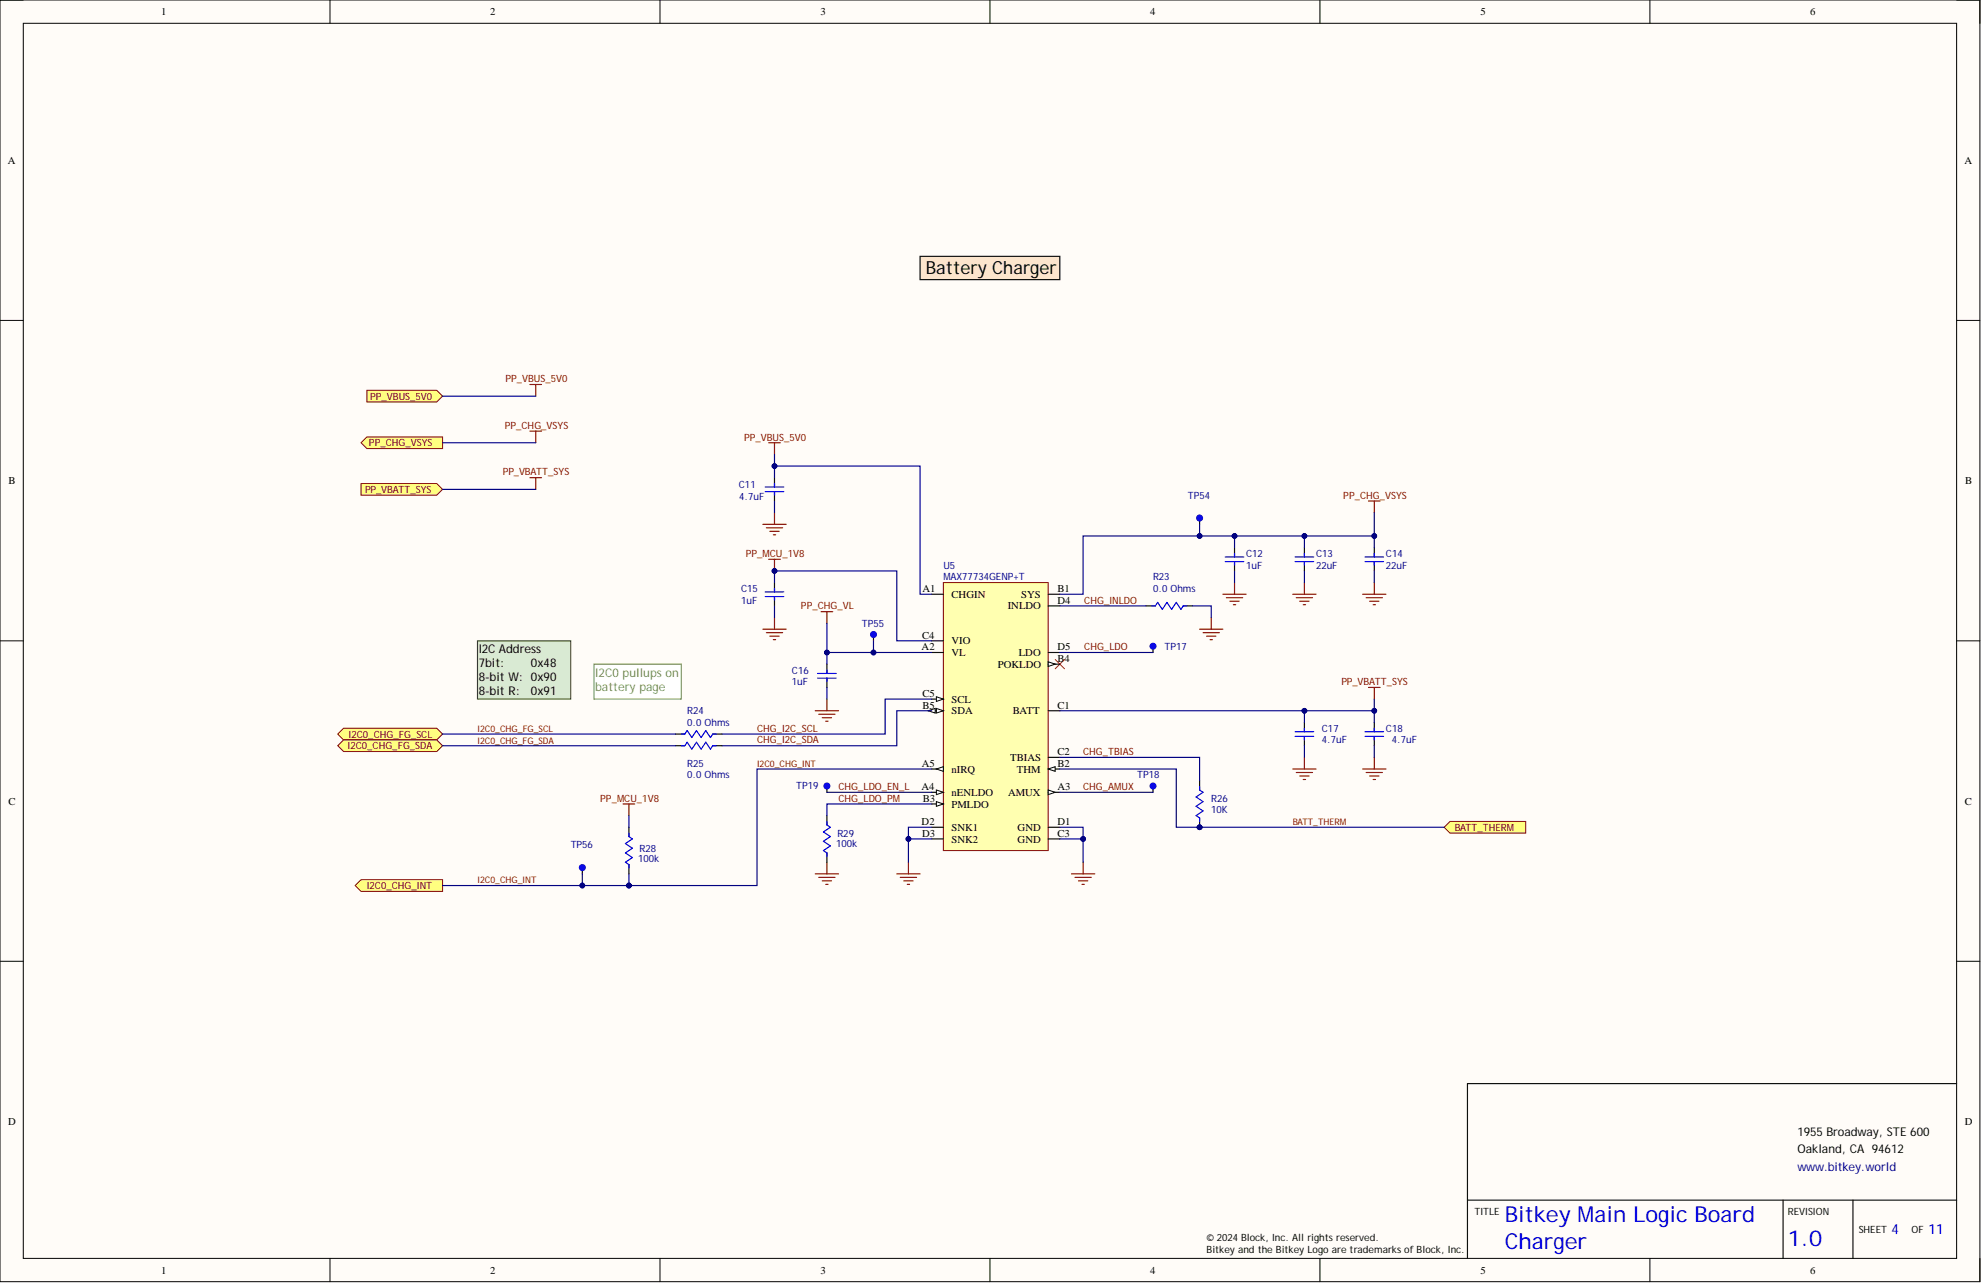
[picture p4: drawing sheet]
<svg xmlns="http://www.w3.org/2000/svg" width="431mm" height="279mm" viewBox="0 0 431 279" stroke-linecap="round" stroke-linejoin="round" font-family="sans-serif">
<defs><g id="words">
<g font-size="4.8" fill="#00f">
<text x="327.7" y="266.1">Bitkey Main Logic Board</text>
<text x="327.7" y="271.9">Charger</text>
<text x="389.4" y="271.4">1.0</text>
</g>
<text font-size="3.9" x="201.6" y="59.8">Battery Charger</text>
<g font-size="3.1" fill="#00f">
<text x="411.9" y="268.8">4</text>
<text x="420" y="268.8">11</text>
</g>
<g font-size="2.6">
<text x="104.3" y="142.3">I2C Address</text>
<text x="104.3" y="145.3">7bit:</text>
<text x="104.3" y="148.4">8-bit W: 0x90</text>
<text x="115.6" y="145.3">0x48</text>
<text x="104.3" y="151.4">8-bit R:</text>
<text x="115.6" y="151.4">0x91</text>
<text x="391.5" y="247.3">1955 Broadway, STE 600</text>
<text x="391.5" y="251.1">Oakland, CA 94612</text>
</g>
<g font-size="2.6" fill="#6aa84f">
<text x="129.6" y="147.3">I2C0 pullups on</text>
<text x="129.6" y="150.4">battery page</text>
</g>
<text font-size="2.6" fill="#000080" x="391.5" y="254.9">www.bitkey.world</text>
<g font-size="2.3">
<text x="35.1" y="3.3">1</text>
<text x="106.7" y="3.3">2</text>
<text x="178.7" y="3.3">3</text>
<text x="250.5" y="3.3">4</text>
<text x="322.4" y="3.3">5</text>
<text x="394.2" y="3.3">6</text>
<text x="1.7" y="35.7">A</text>
<text x="427.8" y="35.7">A</text>
<text x="1.8" y="105.4">B</text>
<text x="428" y="105.4">B</text>
<text x="200.9" y="128.9">A1</text>
<text x="207.2" y="130.2">CHGIN</text>
<text x="222.4" y="130.2">SYS</text>
<text x="230.3" y="128.9">B1</text>
<text x="230.3" y="131.5">D4</text>
<text x="219.5" y="132.7">INLDO</text>
<text x="200.7" y="141.6">A2</text>
<text x="200.8" y="139.1">C4</text>
<text x="207.2" y="142.9">VL</text>
<text x="207.2" y="140.3">VIO</text>
<text x="221.9" y="142.9">LDO</text>
<text x="230.3" y="141.6">D5</text>
<text x="217.3" y="145.4">POKLDO</text>
<text x="230.3" y="144.1">B4</text>
<text x="200.9" y="151.8">C5</text>
<text x="200.9" y="154.3">B5</text>
<text x="207.2" y="153">SCL</text>
<text x="207.2" y="155.6">SDA</text>
<text x="220.6" y="155.6">BATT</text>
<text x="230.3" y="154.3">C1</text>
<text x="200.8" y="167">A5</text>
<text x="220" y="165.7">TBIAS</text>
<text x="230.3" y="167">B2</text>
<text x="230.3" y="164.4">C2</text>
<text x="200.7" y="172.1">A4</text>
<text x="207.2" y="168.3">nIRQ</text>
<text x="207.2" y="173.3">nENLDO</text>
<text x="219.5" y="173.3">AMUX</text>
<text x="221.5" y="168.3">THM</text>
<text x="230.3" y="172.1">A3</text>
<text x="1.8" y="175.2">C</text>
<text x="200.7" y="179.7">D2</text>
<text x="201" y="174.6">B3</text>
<text x="207.2" y="175.9">PMLDO</text>
<text x="230.3" y="179.7">D1</text>
<text x="428" y="175.2">C</text>
<text x="200.8" y="182.2">D3</text>
<text x="207.2" y="180.9">SNK1</text>
<text x="207.2" y="183.5">SNK2</text>
<text x="221.6" y="183.5">GND</text>
<text x="221.6" y="180.9">GND</text>
<text x="230.3" y="182.2">C3</text>
<text x="1.8" y="245">D</text>
<text x="427.9" y="245">D</text>
<text x="35.1" y="277.4">1</text>
<text x="106.7" y="277.4">2</text>
<text x="178.7" y="277.4">3</text>
<text x="250.5" y="277.4">4</text>
<text x="322.4" y="277.4">5</text>
<text x="394.2" y="277.4">6</text>
</g>
<g font-size="2.2" fill="#800000">
<text x="110.1" y="83.2">PP_VBUS_5V0</text>
<text x="80.6" y="87.1">PP_VBUS_5V0</text>
<text x="109.9" y="93.4">PP_CHG_VSYS</text>
<text x="162.1" y="95.9">PP_VBUS_5V0</text>
<text x="80.4" y="97.2">PP_CHG_VSYS</text>
<text x="79.5" y="107.4">PP_VBATT_SYS</text>
<text x="109.5" y="103.5">PP_VBATT_SYS</text>
<text x="292.6" y="108.6">PP_CHG_VSYS</text>
<text x="162.4" y="121.3">PP_MCU_1V8</text>
<text x="236.2" y="131.5">CHG_INLDO</text>
<text x="174.4" y="132.7">PP_CHG_VL</text>
<text x="236.2" y="141.6">CHG_LDO</text>
<text x="292.1" y="149.2">PP_VBATT_SYS</text>
<text x="75.9" y="160.6">I2C0_CHG_FG_SCL</text>
<text x="164.9" y="159.4">CHG_I2C_SCL</text>
<text x="164.9" y="161.9">CHG_I2C_SDA</text>
<text x="75.7" y="163.2">I2C0_CHG_FG_SDA</text>
<text x="235.9" y="164.4">CHG_TBIAS</text>
<text x="182.6" y="172.1">CHG_LDO_EN_L</text>
<text x="235.9" y="172.1">CHG_AMUX</text>
<text x="130.7" y="174.6">PP_MCU_1V8</text>
<text x="182.6" y="174.6">CHG_LDO_PM</text>
<text x="316.9" y="180.9">BATT_THERM</text>
<text x="79.9" y="193.6">I2C0_CHG_INT</text>
</g>
<g font-size="2.2" fill="#000080">
<text x="160.9" y="106.3">C11</text>
<text x="161" y="108.9">4.7uF</text>
<text x="258.7" y="108.6">TP54</text>
<text x="205.5" y="123.8">U5</text>
<text x="271.4" y="123.8">1uF</text>
<text x="271.4" y="121.3">C12</text>
<text x="286.6" y="123.8">22uF</text>
<text x="286.6" y="121.3">C13</text>
<text x="301.8" y="123.8">22uF</text>
<text x="301.8" y="121.3">C14</text>
<text x="161.4" y="128.9">C15</text>
<text x="161.4" y="131.5">1uF</text>
<text x="205.5" y="126.4">MAX77734GENP+T</text>
<text x="251.1" y="128.9">0.0 Ohms</text>
<text x="251.1" y="126.4">R23</text>
<text x="187.7" y="136.5">TP55</text>
<text x="253.7" y="141.6">TP17</text>
<text x="172.5" y="149.2">1uF</text>
<text x="172.5" y="146.7">C16</text>
<text x="149.7" y="155.6">R24</text>
<text x="149.7" y="158.1">0.0 Ohms</text>
<text x="287.9" y="161.9">4.7uF</text>
<text x="287.9" y="159.4">C17</text>
<text x="301.8" y="159.4">C18</text>
<text x="303.1" y="161.9">4.7uF</text>
<text x="149.7" y="167">R25</text>
<text x="149.7" y="169.5">0.0 Ohms</text>
<text x="173.4" y="171.8">TP19</text>
<text x="247.7" y="169.5">TP18</text>
<text x="263.8" y="177.1">10K</text>
<text x="263.8" y="174.6">R26</text>
<text x="124.3" y="184.7">TP56</text>
<text x="139.3" y="185.5">R28</text>
<text x="182.1" y="184.5">100k</text>
<text x="182.4" y="182.2">R29</text>
<text x="139" y="187.8">100k</text>
</g>
<g font-size="2.2" fill="#080d02">
<text x="321.1" y="264.7">TITLE</text>
<text x="389.4" y="264.7">REVISION</text>
</g>
<g font-size="2.2">
<text x="404.8" y="268.5">SHEET</text>
<text x="416.3" y="268.5">OF</text>
<text x="262.8" y="270.3">© 2024 Block, Inc. All rights reserved.</text>
<text x="262.8" y="272.8">Bitkey and the Bitkey Logo are trademarks of Block, Inc.</text>
</g>
<g font-size="2" fill="#800000">
<text x="104" y="161.9">I2C0_CHG_FG_SDA</text>
<text x="104" y="159.4">I2C0_CHG_FG_SCL</text>
<text x="164.9" y="167">I2C0_CHG_INT</text>
<text x="281.6" y="179.7">BATT_THERM</text>
<text x="104" y="192.4">I2C0_CHG_INT</text>
</g>
</g></defs>
<path d="M0 0h431.2v279.1h-431.2z" fill-rule="evenodd" fill="#fffcf8"/>
<path d="M0 0h431.2v279.1h-431.2z" fill="none" stroke="#000" stroke-width=".22"/>
<path d="M5.1 5.1h421v268.9h-421z" fill-rule="evenodd" fill="#fffcf8"/>
<g fill="none" stroke="#000" stroke-width=".22">
<path d="M0 0h5.1M71.9 0v5.1M143.7 0v5.1M215.6 0v5.1M287.5 0v5.1M359.3 0v5.1M426.1 0h5.1v5.1M5.1 5.1h421v268.9h-421zM0 69.8h5.1M426.1 69.8h5.1M0 139.6h5.1M426.1 139.6h5.1"/>
<path d="M0 209.3h5.1M426.1 209.3h5.1M71.9 274v5.1M143.7 274v5.1M215.6 274v5.1M287.5 274v5.1M359.3 274v5.1M431.2 274v5.1"/>
</g>
<path d="M426.1 236h-106.5v38M319.6 261.4h106.5M388.3 261.4v12.6M403.6 261.4v12.6" fill="none" stroke="#080d02" stroke-width=".25"/>
<g fill="none" stroke="#800000" stroke-width=".25">
<path d="M298 109.1h2.6M299.3 109.1v2.5M166.1 137h5.1M166.9 137.8h3.6M167.7 138.5h2M168.4 139.3h.5M168.7 134.5v2.5M281.6 129.4h5M282.3 130.2h3.6M283.1 130.9h2M283.8 131.7h.5M284.1 126.9v2.5"/>
<path d="M296.8 129.4h5M297.5 130.2h3.6M298.3 130.9h2M299.1 131.7h.5M299.3 126.9v2.5"/>
</g>
<path d="M284.1 119.3v2M168.7 126.9v2M168.7 129.9v2M284.1 122.3v2M251.1 171.5v1" fill="none" stroke="#000" stroke-width=".25"/>
<path d="M166.6 129.9h4.1M166.6 128.9h4.1M168.7 128.1v.8M168.7 129.9v.8M282.1 122.3h4M282.1 121.3h4M284.1 120.5v.8M284.1 122.3v.8" fill="none" stroke="#00f" stroke-width=".25"/>
<circle cx="251.1" cy="171.2" r=".64" fill="#0000bf"/>
<circle cx="251.1" cy="171.2" r=".64" fill="none" stroke="#0000bf" stroke-width=".25"/>
<path d="M147.1 162.4h2M155.2 162.4h2.1M180.1 171.5v1" fill="none" stroke="#000" stroke-width=".25"/>
<path d="M148.4 162.4h.7l.6-.8 1 1.6 1-1.6 1 1.6 1-1.6 1 1.6 .5-.8h.8" fill="none" stroke="#00f" stroke-width=".25"/>
<circle cx="180.1" cy="171.2" r=".64" fill="#0000bf"/>
<circle cx="180.1" cy="171.2" r=".64" fill="none" stroke="#0000bf" stroke-width=".25"/>
<path d="M147.1 159.9h2M155.2 159.9h2.1M180.1 144.6v2.1M180.1 147.7v2M251.1 141.1v1" fill="none" stroke="#000" stroke-width=".25"/>
<path d="M148.4 159.9h.7l.6-.8 1 1.5 1-1.5 1 1.5 1-1.5 1 1.5 .5-.7h.8M178.1 147.7h4M178.1 146.7h4M180.1 145.9v.8M180.1 147.7v.7" fill="none" stroke="#00f" stroke-width=".25"/>
<path d="M166.1 114.2h5.1M166.9 114.9h3.6M167.7 115.7h2M168.4 116.5h.5M168.7 111.6v2.6M177.6 190.3h5M178.3 191.1h3.6M179.1 191.8h2M179.8 192.6h.5M180.1 187.8v2.5" fill="none" stroke="#800000" stroke-width=".25"/>
<circle cx="251.1" cy="140.7" r=".64" fill="#0000bf"/>
<circle cx="251.1" cy="140.7" r=".64" fill="none" stroke="#0000bf" stroke-width=".25"/>
<g fill="none" stroke="#800000" stroke-width=".25">
<path d="M178.8 133.2h2.6M180.1 133.2v2.6M261.3 137h5M262 137.8h3.6M262.8 138.5h2M263.5 139.3h.6M263.8 134.5v2.5M266.3 129.4h5.1M267.1 130.2h3.5M267.9 130.9h2M268.6 131.7h.5M268.9 126.9v2.5"/>
<path d="M177.6 154.8h5M178.3 155.5h3.6M179.1 156.3h2M179.8 157.1h.5M180.1 152.2v2.6M296.8 167.5h5M297.5 168.2h3.6M298.3 169h2M299.1 169.8h.5M299.3 164.9v2.6M195.3 190.3h5.1M196.1 191.1h3.5"/>
<path d="M196.8 191.8h2.1M197.6 192.6h.5M197.8 187.8v2.5M233.4 190.3h5M234.1 191.1h3.6M234.9 191.8h2M235.6 192.6h.6M235.9 187.8v2.5"/>
</g>
<path d="M168.7 104v2.1M168.7 107.1v2M268.9 119.3v2M299.3 119.3v2M249.6 131.9h2M257.7 131.9h2M268.9 122.3v2M299.3 122.3v2M299.3 157.3v2M299.3 160.4v2" fill="none" stroke="#000" stroke-width=".25"/>
<g fill="none" stroke="#00f" stroke-width=".25">
<path d="M166.6 107.1h4.1M166.6 106.1h4.1M168.7 105.3v.8M168.7 107.1v.7M250.9 131.9h.7l.5-.7 1 1.5 1.1-1.5 1 1.5 1-1.5 1 1.5 .5-.8h.8M266.8 122.3h4.1M266.8 121.3h4.1M268.9 120.5v.8M268.9 122.3v.8M297.3 122.3h4M297.3 121.3h4M299.3 120.5v.8"/>
<path d="M299.3 122.3v.8M297.3 159.3h4M299.3 158.6v.7M297.3 160.4h4M299.3 160.4v.7"/>
</g>
<path d="M229.8 143.6l2 2M231.8 143.6l-2 2" fill="none" stroke="#f00" stroke-width=".22"/>
<path d="M205.5 126.9h22.8v58.3h-22.8z" fill-rule="evenodd" fill="#ffffb0"/>
<path d="M205.5 126.9h22.8v58.3h-22.8z" fill="none" stroke="#800000" stroke-width=".22"/>
<path d="M202.9 129.4h2.6M202.9 167.5h2.6" fill="none" stroke="#000" stroke-width=".25"/>
<path d="M203.9 167.5l1.6-.5v1z" fill="#f8fcff"/>
<path d="M203.9 167.5l1.6-.5v1z" fill="none" stroke="#000" stroke-width=".22"/>
<path d="M202.9 175.1h2.6" fill="none" stroke="#000" stroke-width=".25"/>
<path d="M203.9 174.6l1.6 .5-1.6 .5z" fill="#f8fcff"/>
<path d="M203.9 174.6l1.6 .5-1.6 .5z" fill="none" stroke="#000" stroke-width=".22"/>
<path d="M228.3 172.5h2.5M228.3 182.7h2.5" fill="none" stroke="#000" stroke-width=".25"/>
<path d="M228.3 172l1.5 .5-1.5 .6z" fill="#f8fcff"/>
<path d="M228.3 172l1.5 .5-1.5 .6z" fill="none" stroke="#000" stroke-width=".22"/>
<path d="M228.3 167.5h2.5" fill="none" stroke="#000" stroke-width=".25"/>
<path d="M228.3 167.5l1.5-.5v1z" fill="#f8fcff"/>
<path d="M228.3 167.5l1.5-.5v1z" fill="none" stroke="#000" stroke-width=".22"/>
<path d="M202.9 152.2h2.6" fill="none" stroke="#000" stroke-width=".25"/>
<path d="M203.9 151.7l1.6 .5-1.6 .6z" fill="#f8fcff"/>
<path d="M203.9 151.7l1.6 .5-1.6 .6z" fill="none" stroke="#000" stroke-width=".22"/>
<path d="M202.9 154.8h2.6" fill="none" stroke="#000" stroke-width=".25"/>
<path d="M203.9 154.3l1.6 .5-1.6 .5z" fill="#f8fcff"/>
<path d="M203.9 154.3l1.6 .5-1.6 .5z" fill="none" stroke="#000" stroke-width=".22"/>
<path d="M202.2 154.8l1.5-.5v1z" fill="#f8fcff"/>
<path d="M202.2 154.8l1.5-.5v1z" fill="none" stroke="#000" stroke-width=".22"/>
<path d="M202.9 142.1h2.6M228.3 142.1h2.5M228.3 144.6h2.5M228.3 164.9h2.5M202.9 180.2h2.6" fill="none" stroke="#000" stroke-width=".25"/>
<path d="M228.3 144.1l1.5 .5-1.5 .5z" fill="#f8fcff"/>
<path d="M228.3 144.1l1.5 .5-1.5 .5z" fill="none" stroke="#000" stroke-width=".22"/>
<path d="M228.3 154.8h2.5M202.9 172.5h2.6" fill="none" stroke="#000" stroke-width=".25"/>
<path d="M203.9 172l1.6 .5-1.6 .6z" fill="#f8fcff"/>
<path d="M203.9 172l1.6 .5-1.6 .6z" fill="none" stroke="#000" stroke-width=".22"/>
<path d="M202.9 139.6h2.6M228.3 129.4h2.5M228.3 131.9h2.5M284.1 157.3v2M180.1 177.6v2M284.1 160.4v2M137 180.2v2M137 188.3v2M180.1 185.7v2.1M202.9 182.7h2.6M228.3 180.2h2.5" fill="none" stroke="#000" stroke-width=".25"/>
<path d="M282.1 159.3h4M284.1 158.6v.7M180.1 178.9v.7l.8 .6-1.6 1 1.6 1-1.6 1 1.6 1-1.6 1 .8 .5v.8M282.1 160.4h4M284.1 160.4v.7M137 181.4v.8l.7 .5-1.5 1 1.5 1-1.5 1 1.5 1.1-1.5 1 .8 .5v.7" fill="none" stroke="#00f" stroke-width=".25"/>
<path d="M281.6 167.5h5M282.3 168.2h3.6M283.1 169h2M283.8 169.8h.5M284.1 164.9v2.6" fill="none" stroke="#800000" stroke-width=".25"/>
<path d="M104 139.6h20.3v12.6h-20.3z" fill-rule="evenodd" fill="#d9ead3"/>
<path d="M104 139.6h20.3v12.6h-20.3z" fill="none" stroke="#38761d" stroke-width=".25"/>
<path d="M167.4 96.4h2.5M168.7 96.4v2.6M167.4 121.8h2.5M168.7 121.8v2.5M298 149.7h2.6M299.3 149.7v2.5" fill="none" stroke="#800000" stroke-width=".25"/>
<circle cx="168.7" cy="124.3" r=".51" fill="#000080"/>
<circle cx="168.7" cy="124.3" r=".51" fill="none" stroke="#000080" stroke-width=".22"/>
<path d="M135.7 175.1h2.5M137 175.1v2.5" fill="none" stroke="#800000" stroke-width=".25"/>
<path d="M200.4 55.8h30.4v5.1h-30.4z" fill-rule="evenodd" fill="#fce5cd"/>
<path d="M200.4 55.8h30.4v5.1h-30.4z" fill="none" stroke="#000" stroke-width=".25"/>
<path d="M78.6 191.6h17.8v2.5h-17.8l-1.2-1.3z" fill-rule="evenodd" fill="#ffff80"/>
<path d="M78.6 191.6h17.8v2.5h-17.8l-1.2-1.3z" fill="none" stroke="#800000" stroke-width=".22"/>
<path d="M74.8 158.6h20.3l1.3 1.3-1.3 1.2h-20.3l-1.2-1.2z" fill-rule="evenodd" fill="#ffff80"/>
<path d="M74.8 158.6h20.3l1.3 1.3-1.3 1.2h-20.3l-1.2-1.2z" fill="none" stroke="#800000" stroke-width=".22"/>
<path d="M74.8 161.1h20.3l1.3 1.3-1.3 1.3h-20.3l-1.2-1.3z" fill-rule="evenodd" fill="#ffff80"/>
<path d="M74.8 161.1h20.3l1.3 1.3-1.3 1.3h-20.3l-1.2-1.3z" fill="none" stroke="#800000" stroke-width=".22"/>
<path d="M315.8 178.9h16.5v2.5h-16.5l-1.3-1.2z" fill-rule="evenodd" fill="#ffff80"/>
<path d="M315.8 178.9h16.5v2.5h-16.5l-1.3-1.2z" fill="none" stroke="#800000" stroke-width=".22"/>
<path d="M115.4 83.7h2.5M116.7 83.7v2.6M115.4 104h2.5M116.7 104v2.6" fill="none" stroke="#800000" stroke-width=".25"/>
<path d="M79.9 85h15.2l1.3 1.3-1.3 1.2h-15.2z" fill-rule="evenodd" fill="#ffff80"/>
<path d="M79.9 85h15.2l1.3 1.3-1.3 1.2h-15.2z" fill="none" stroke="#800000" stroke-width=".22"/>
<path d="M79.9 95.2h16.5v2.5h-16.5l-1.3-1.3z" fill-rule="evenodd" fill="#ffff80"/>
<path d="M79.9 95.2h16.5v2.5h-16.5l-1.3-1.3z" fill="none" stroke="#800000" stroke-width=".22"/>
<path d="M78.6 105.3h16.5l1.3 1.3-1.3 1.2h-16.5z" fill-rule="evenodd" fill="#ffff80"/>
<path d="M78.6 105.3h16.5l1.3 1.3-1.3 1.2h-16.5z" fill="none" stroke="#800000" stroke-width=".22"/>
<path d="M115.4 93.9h2.5M116.7 93.9v2.5" fill="none" stroke="#800000" stroke-width=".25"/>
<circle cx="261.3" cy="180.2" r=".51" fill="#000080"/>
<circle cx="261.3" cy="180.2" r=".51" fill="none" stroke="#000080" stroke-width=".22"/>
<path d="M261.3 170v2M261.3 178.1v2.1" fill="none" stroke="#000" stroke-width=".25"/>
<circle cx="261.3" cy="180.2" r=".51" fill="#000080"/>
<circle cx="261.3" cy="180.2" r=".51" fill="none" stroke="#000080" stroke-width=".22"/>
<path d="M261.3 171.3v.7l.7 .5-1.5 1.1 1.5 1-1.5 1 1.5 1-1.5 1 .8 .5v.8" fill="none" stroke="#00f" stroke-width=".25"/>
<path d="M261.3 113.2v1" fill="none" stroke="#000" stroke-width=".25"/>
<circle cx="261.3" cy="112.8" r=".64" fill="#0000bf"/>
<circle cx="261.3" cy="112.8" r=".64" fill="none" stroke="#0000bf" stroke-width=".25"/>
<path d="M126.8 189.3v1" fill="none" stroke="#000" stroke-width=".25"/>
<circle cx="126.8" cy="188.9" r=".64" fill="#0000bf"/>
<circle cx="126.8" cy="188.9" r=".64" fill="none" stroke="#0000bf" stroke-width=".25"/>
<path d="M190.2 138.6v1" fill="none" stroke="#000" stroke-width=".25"/>
<circle cx="190.2" cy="138.2" r=".64" fill="#0000bf"/>
<circle cx="190.2" cy="138.2" r=".64" fill="none" stroke="#0000bf" stroke-width=".25"/>
<path d="M129.4 144.6h19v7.6h-19z" fill-rule="evenodd" fill="#fff"/>
<path d="M129.4 144.6h19v7.6h-19z" fill="none" stroke="#6aa84f" stroke-width=".25"/>
<path d="M168.7 109.1v2.5M168.7 131.9v2.6M268.9 124.3v2.6M284.1 124.3v2.6M299.3 124.3v2.6M96.4 159.9h50.7M202.9 175.1h-22.8v2.5M230.8 180.2h5.1v2.5h-5.1" fill="none" stroke="#000080" stroke-width=".25"/>
<circle cx="235.9" cy="182.7" r=".51" fill="#000080"/>
<circle cx="235.9" cy="182.7" r=".51" fill="none" stroke="#000080" stroke-width=".22"/>
<path d="M235.9 182.7v5.1" fill="none" stroke="#000080" stroke-width=".25"/>
<circle cx="235.9" cy="182.7" r=".51" fill="#000080"/>
<circle cx="235.9" cy="182.7" r=".51" fill="none" stroke="#000080" stroke-width=".22"/>
<path d="M168.7 101.5v2.5M180.1 149.7v2.5M230.8 142.1h20.3M180.1 172.5h22.8M230.8 164.9h30.5v5.1M230.8 172.5h20.3M284.1 162.4v2.5M299.3 162.4v2.5" fill="none" stroke="#000080" stroke-width=".25"/>
<circle cx="168.7" cy="101.5" r=".51" fill="#000080"/>
<circle cx="168.7" cy="101.5" r=".51" fill="none" stroke="#000080" stroke-width=".22"/>
<path d="M202.9 154.8h-7.6v7.6h-38M202.9 152.2h-10.1v7.7h-35.5M197.8 182.7h5.1" fill="none" stroke="#000080" stroke-width=".25"/>
<circle cx="197.8" cy="182.7" r=".51" fill="#000080"/>
<circle cx="197.8" cy="182.7" r=".51" fill="none" stroke="#000080" stroke-width=".22"/>
<path d="M284.1 154.8v2.5" fill="none" stroke="#000080" stroke-width=".25"/>
<circle cx="284.1" cy="154.8" r=".51" fill="#000080"/>
<circle cx="284.1" cy="154.8" r=".51" fill="none" stroke="#000080" stroke-width=".22"/>
<path d="M299.3 154.8v2.5" fill="none" stroke="#000080" stroke-width=".25"/>
<circle cx="299.3" cy="154.8" r=".51" fill="#000080"/>
<circle cx="299.3" cy="154.8" r=".51" fill="none" stroke="#000080" stroke-width=".22"/>
<path d="M268.9 116.7v2.6" fill="none" stroke="#000080" stroke-width=".25"/>
<circle cx="268.9" cy="116.7" r=".51" fill="#000080"/>
<circle cx="268.9" cy="116.7" r=".51" fill="none" stroke="#000080" stroke-width=".22"/>
<path d="M284.1 116.7v2.6" fill="none" stroke="#000080" stroke-width=".25"/>
<circle cx="284.1" cy="116.7" r=".51" fill="#000080"/>
<circle cx="284.1" cy="116.7" r=".51" fill="none" stroke="#000080" stroke-width=".22"/>
<path d="M299.3 116.7v2.6" fill="none" stroke="#000080" stroke-width=".25"/>
<circle cx="299.3" cy="116.7" r=".51" fill="#000080"/>
<circle cx="299.3" cy="116.7" r=".51" fill="none" stroke="#000080" stroke-width=".22"/>
<path d="M168.7 126.9v-2.6h26.6v15.3h7.6M230.8 131.9h18.8M96.4 162.4h50.7" fill="none" stroke="#000080" stroke-width=".25"/>
<circle cx="168.7" cy="124.3" r=".51" fill="#000080"/>
<circle cx="168.7" cy="124.3" r=".51" fill="none" stroke="#000080" stroke-width=".22"/>
<path d="M96.4 96.4h20.3M96.4 86.3h20.3M96.4 106.6h20.3M261.3 114.2v2.5M259.7 131.9h4.1v2.6M137 177.6v2.6" fill="none" stroke="#000080" stroke-width=".25"/>
<circle cx="261.3" cy="116.7" r=".51" fill="#000080"/>
<circle cx="261.3" cy="116.7" r=".51" fill="none" stroke="#000080" stroke-width=".22"/>
<path d="M137 190.3v2.5" fill="none" stroke="#000080" stroke-width=".25"/>
<circle cx="137" cy="192.8" r=".51" fill="#000080"/>
<circle cx="137" cy="192.8" r=".51" fill="none" stroke="#000080" stroke-width=".22"/>
<path d="M202.9 167.5h-38v25.3h-27.9" fill="none" stroke="#000080" stroke-width=".25"/>
<circle cx="137" cy="192.8" r=".51" fill="#000080"/>
<circle cx="137" cy="192.8" r=".51" fill="none" stroke="#000080" stroke-width=".22"/>
<path d="M126.8 190.3v2.5" fill="none" stroke="#000080" stroke-width=".25"/>
<circle cx="126.8" cy="192.8" r=".51" fill="#000080"/>
<circle cx="126.8" cy="192.8" r=".51" fill="none" stroke="#000080" stroke-width=".22"/>
<path d="M190.2 139.6v2.5" fill="none" stroke="#000080" stroke-width=".25"/>
<circle cx="190.2" cy="142.1" r=".51" fill="#000080"/>
<circle cx="190.2" cy="142.1" r=".51" fill="none" stroke="#000080" stroke-width=".22"/>
<path d="M230.8 167.5h25.4v12.7h58.3" fill="none" stroke="#000080" stroke-width=".25"/>
<circle cx="261.3" cy="180.2" r=".51" fill="#000080"/>
<circle cx="261.3" cy="180.2" r=".51" fill="none" stroke="#000080" stroke-width=".22"/>
<path d="M180.1 142.1v2.5" fill="none" stroke="#000080" stroke-width=".25"/>
<circle cx="180.1" cy="142.1" r=".51" fill="#000080"/>
<circle cx="180.1" cy="142.1" r=".51" fill="none" stroke="#000080" stroke-width=".22"/>
<path d="M168.7 99v2.5h31.7v27.9h2.5" fill="none" stroke="#000080" stroke-width=".25"/>
<circle cx="168.7" cy="101.5" r=".51" fill="#000080"/>
<circle cx="168.7" cy="101.5" r=".51" fill="none" stroke="#000080" stroke-width=".22"/>
<path d="M96.4 192.8h40.6" fill="none" stroke="#000080" stroke-width=".25"/>
<circle cx="137" cy="192.8" r=".51" fill="#000080"/>
<circle cx="137" cy="192.8" r=".51" fill="none" stroke="#000080" stroke-width=".22"/>
<circle cx="126.8" cy="192.8" r=".51" fill="#000080"/>
<circle cx="126.8" cy="192.8" r=".51" fill="none" stroke="#000080" stroke-width=".22"/>
<path d="M180.1 135.8v6.3h22.8" fill="none" stroke="#000080" stroke-width=".25"/>
<circle cx="180.1" cy="142.1" r=".51" fill="#000080"/>
<circle cx="180.1" cy="142.1" r=".51" fill="none" stroke="#000080" stroke-width=".22"/>
<circle cx="190.2" cy="142.1" r=".51" fill="#000080"/>
<circle cx="190.2" cy="142.1" r=".51" fill="none" stroke="#000080" stroke-width=".22"/>
<path d="M202.9 180.2h-5.1v7.6" fill="none" stroke="#000080" stroke-width=".25"/>
<circle cx="197.8" cy="182.7" r=".51" fill="#000080"/>
<circle cx="197.8" cy="182.7" r=".51" fill="none" stroke="#000080" stroke-width=".22"/>
<path d="M299.3 152.2v2.6h-68.5" fill="none" stroke="#000080" stroke-width=".25"/>
<circle cx="284.1" cy="154.8" r=".51" fill="#000080"/>
<circle cx="284.1" cy="154.8" r=".51" fill="none" stroke="#000080" stroke-width=".22"/>
<circle cx="299.3" cy="154.8" r=".51" fill="#000080"/>
<circle cx="299.3" cy="154.8" r=".51" fill="none" stroke="#000080" stroke-width=".22"/>
<path d="M299.3 111.6v5.1h-63.4v12.7h-5.1" fill="none" stroke="#000080" stroke-width=".25"/>
<circle cx="299.3" cy="116.7" r=".51" fill="#000080"/>
<circle cx="299.3" cy="116.7" r=".51" fill="none" stroke="#000080" stroke-width=".22"/>
<circle cx="284.1" cy="116.7" r=".51" fill="#000080"/>
<circle cx="284.1" cy="116.7" r=".51" fill="none" stroke="#000080" stroke-width=".22"/>
<circle cx="268.9" cy="116.7" r=".51" fill="#000080"/>
<circle cx="268.9" cy="116.7" r=".51" fill="none" stroke="#000080" stroke-width=".22"/>
<circle cx="261.3" cy="116.7" r=".51" fill="#000080"/>
<circle cx="261.3" cy="116.7" r=".51" fill="none" stroke="#000080" stroke-width=".22"/>
<use href="#words"/>
</svg>
